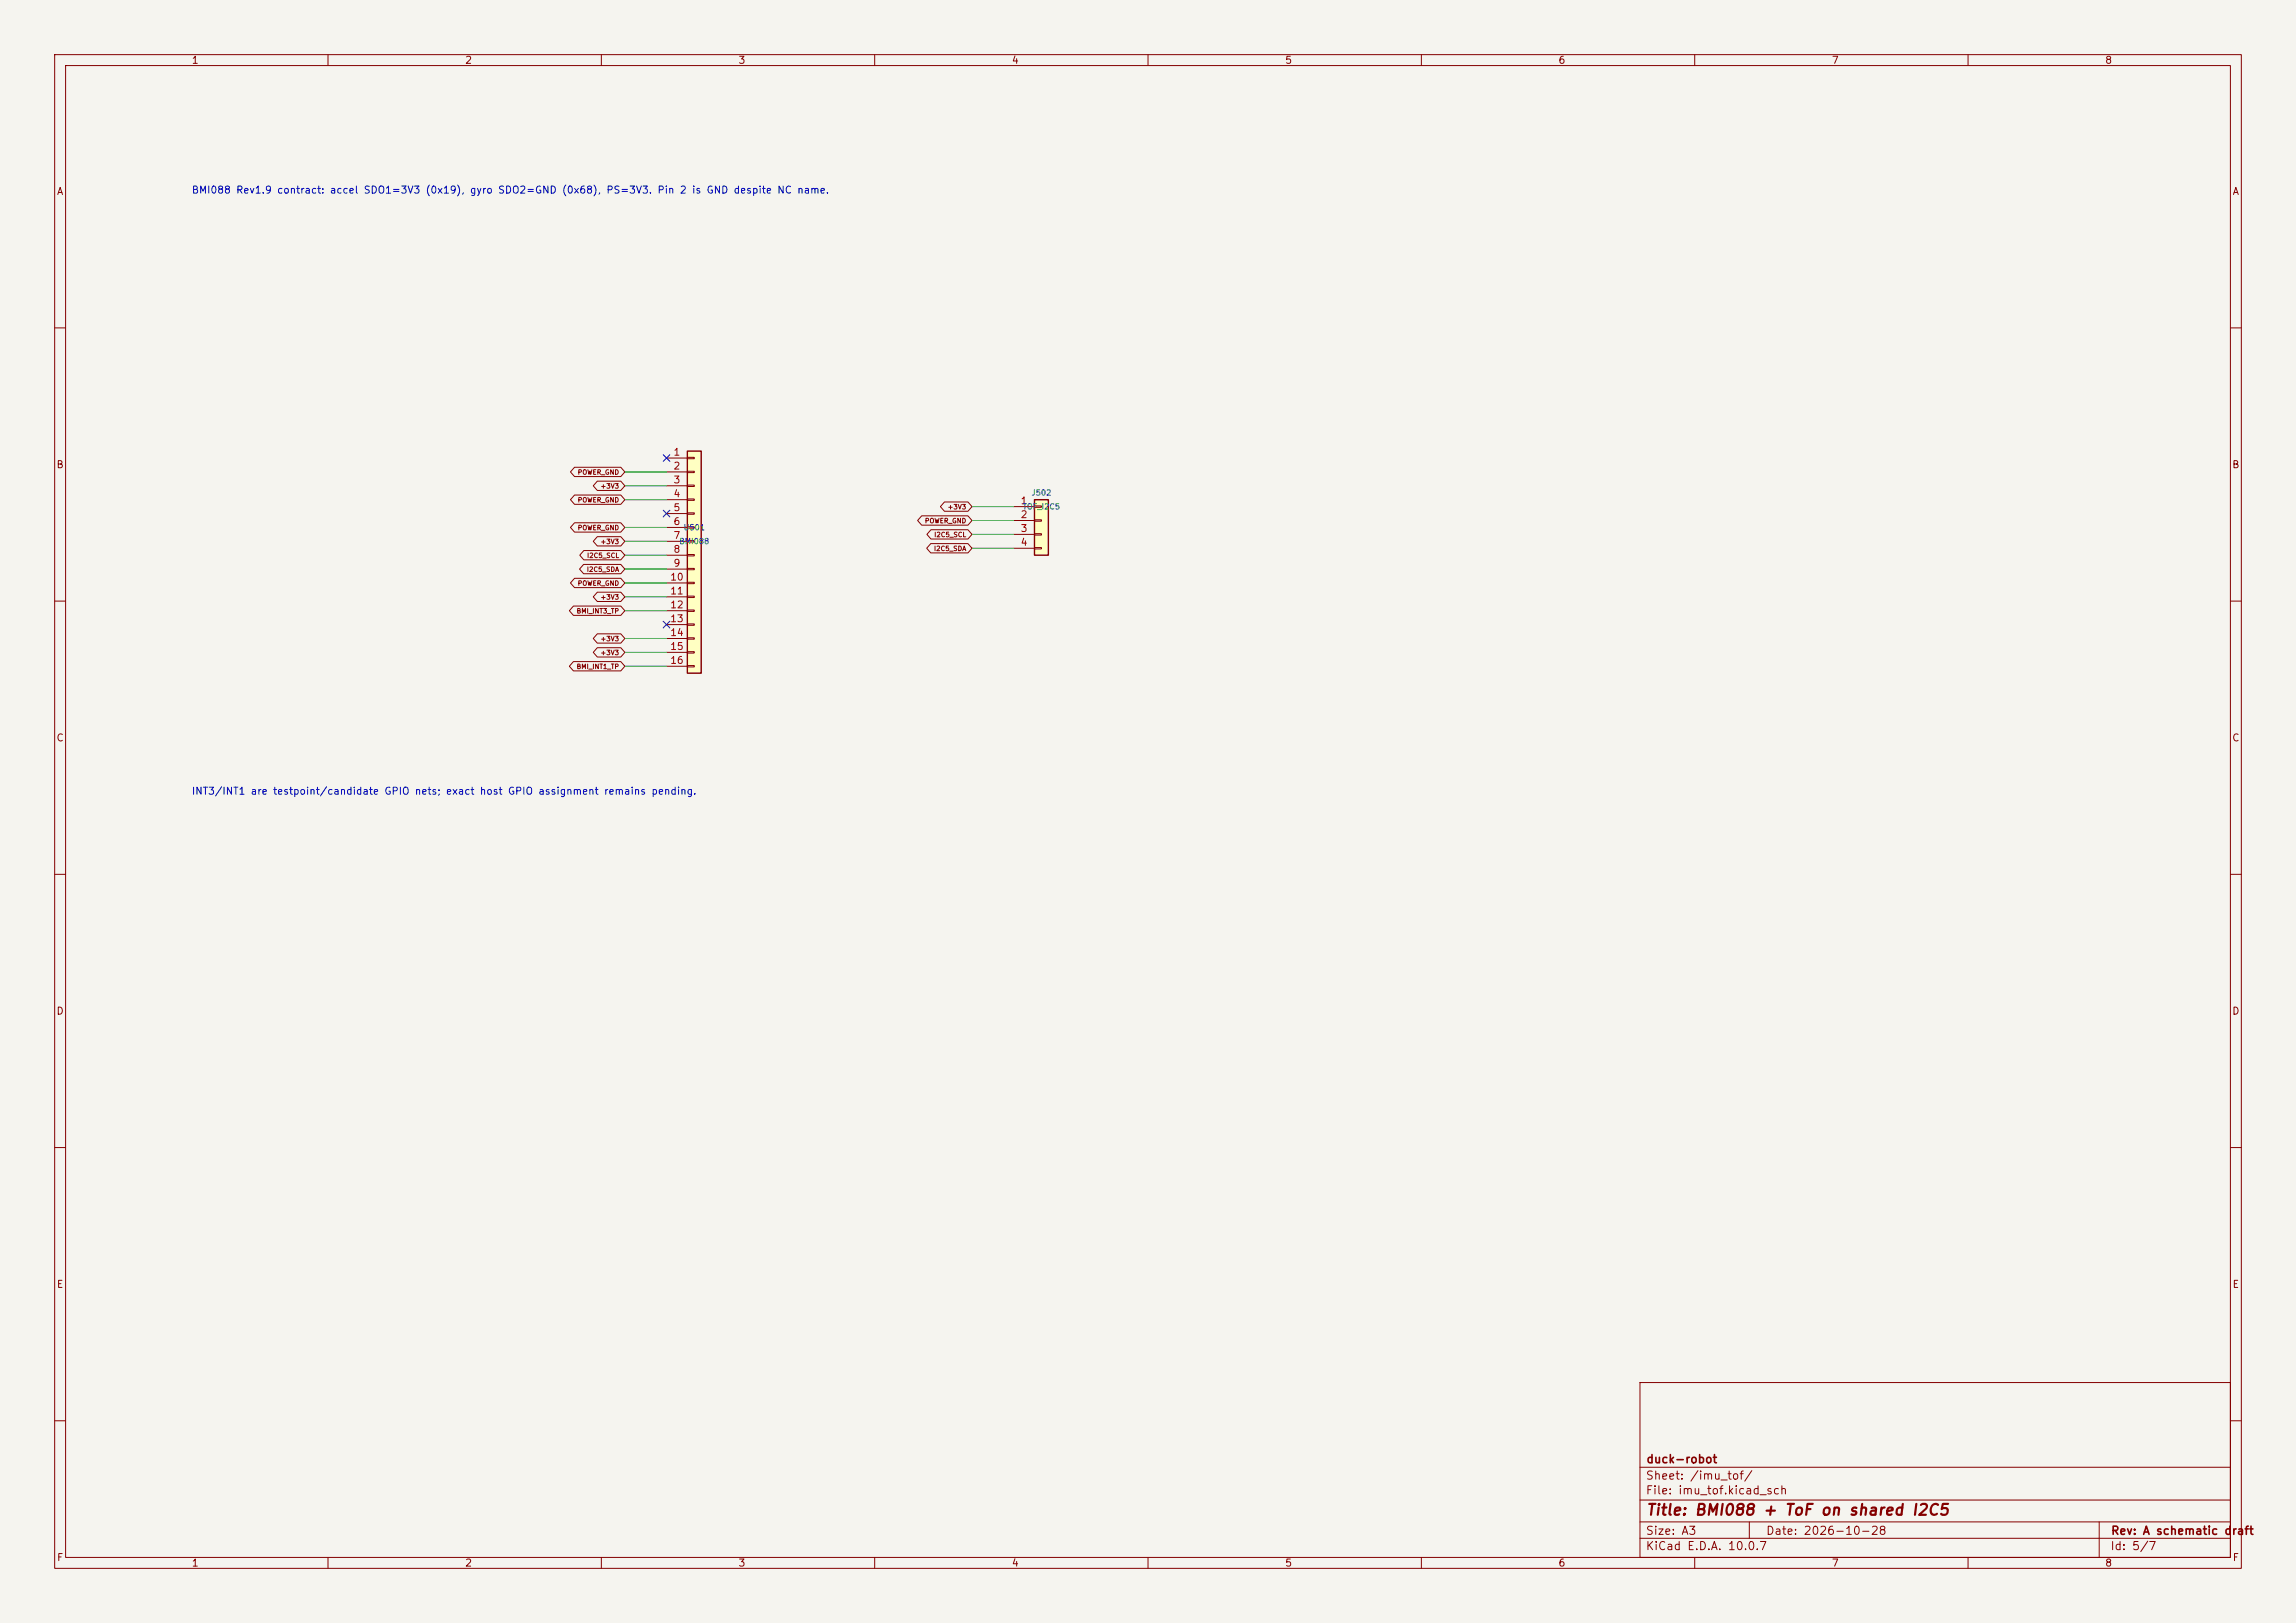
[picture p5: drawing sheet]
<svg xmlns="http://www.w3.org/2000/svg" width="420mm" height="297mm" viewBox="0 0 420 297" stroke-linecap="round" stroke-linejoin="round" font-family="sans-serif">
<defs><g id="words">
<text font-size="2" fill="#840000" x="301" y="277.8">Title: BMI088 + ToF on shared I2C5</text>
<g font-size="1.5" fill="#840000">
<text x="301" y="268.1">duck-robot</text>
<text x="300.9" y="273.8">File: imu_tof.kicad_sch</text>
<text x="300.9" y="271.1">Sheet: /imu_tof/</text>
<text x="300.9" y="281.2">Size: A3</text>
<text x="322.9" y="281.2">Date: 2026-10-28</text>
<text x="386" y="281.2">Rev: A schematic draft</text>
<text x="300.9" y="284">KiCad E.D.A. 10.0.7</text>
<text x="385.9" y="284">Id: 5/7</text>
</g>
<g font-size="1.3" fill="#840000">
<text x="35" y="12">1</text>
<text x="85" y="12">2</text>
<text x="135" y="12">3</text>
<text x="185" y="12">4</text>
<text x="235" y="12">5</text>
<text x="285" y="12">6</text>
<text x="335" y="12">7</text>
<text x="385" y="12">8</text>
<text x="10.3" y="36">A</text>
<text x="408.3" y="36">A</text>
<text x="10.2" y="86">B</text>
<text x="408.2" y="86">B</text>
<text x="10.2" y="136">C</text>
<text x="408.2" y="136">C</text>
<text x="10.2" y="186">D</text>
<text x="408.2" y="186">D</text>
<text x="10.3" y="236">E</text>
<text x="408.3" y="236">E</text>
<text x="10.3" y="286">F</text>
<text x="35" y="287">1</text>
<text x="85" y="287">2</text>
<text x="135" y="287">3</text>
<text x="185" y="287">4</text>
<text x="235" y="287">5</text>
<text x="285" y="287">6</text>
<text x="335" y="287">7</text>
<text x="385" y="287">8</text>
<text x="408.3" y="286">F</text>
</g>
<g font-size="1.3" fill="#0000c2">
<text x="35" y="35.7">BMI088 Rev1.9 contract: accel SDO1=3V3 (0x19), gyro SDO2=GND (0x68), PS=3V3. Pin 2 is GND despite NC name.</text>
<text x="35" y="145.7">INT3/INT1 are testpoint/candidate GPIO nets; exact host GPIO assignment remains pending.</text>
</g>
<g font-size="1.3" fill="#a90000">
<text x="123.1" y="83.7">1</text>
<text x="123.1" y="86.2">2</text>
<text x="123.1" y="88.8">3</text>
<text x="123.1" y="91.3">4</text>
<text x="123.1" y="93.8">5</text>
<text x="186.6" y="92.6">1</text>
<text x="186.6" y="95.1">2</text>
<text x="123.1" y="96.4">6</text>
<text x="123.1" y="98.9">7</text>
<text x="123.1" y="101.5">8</text>
<text x="186.6" y="97.7">3</text>
<text x="186.6" y="100.2">4</text>
<text x="122.5" y="106.5">10</text>
<text x="123.1" y="104">9</text>
<text x="122.5" y="109.1">11</text>
<text x="122.5" y="111.6">12</text>
<text x="122.5" y="114.2">13</text>
<text x="122.5" y="116.7">14</text>
<text x="122.5" y="119.2">15</text>
<text x="122.5" y="121.8">16</text>
</g>
<g font-size="1" fill="#006464">
<text x="187" y="93.5">TOF_I2C5</text>
<text x="188.6" y="90.9">J502</text>
<text x="124.2" y="99.8">BMI088</text>
<text x="124.9" y="97.3">U501</text>
</g>
<g font-size=".9" fill="#840000">
<text x="105.6" y="87.1">POWER_GND</text>
<text x="109.8" y="89.6">+3V3</text>
<text x="105.6" y="92.1">POWER_GND</text>
<text x="169.1" y="96">POWER_GND</text>
<text x="173.3" y="93.4">+3V3</text>
<text x="105.6" y="97.2">POWER_GND</text>
<text x="109.8" y="99.8">+3V3</text>
<text x="170.7" y="101">I2C5_SDA</text>
<text x="170.8" y="98.5">I2C5_SCL</text>
<text x="105.6" y="107.4">POWER_GND</text>
<text x="107.2" y="104.8">I2C5_SDA</text>
<text x="107.3" y="102.3">I2C5_SCL</text>
<text x="105.4" y="112.5">BMI_INT3_TP</text>
<text x="109.8" y="109.9">+3V3</text>
<text x="109.8" y="117.5">+3V3</text>
<text x="105.4" y="122.6">BMI_INT1_TP</text>
<text x="109.8" y="120.1">+3V3</text>
</g>
</g></defs>
<path d="M0 0h420v297h-420z" fill="#f5f4ef" stroke="#f5f4ef" stroke-width=".18"/>
<g fill="none" stroke="#840000" stroke-width=".18">
<path d="M10 10h400v277h-400zM12 12h396v273h-396zM60 10v2M110 10v2M160 10v2M210 10v2M260 10v2M310 10v2M360 10v2M10 60h2M408 60h2M10 110h2"/>
<path d="M408 110h2M10 160h2M408 160h2M10 210h2M408 210h2M300 253h108v32h-108zM10 260h2M300 278.5h108M300 274.5h108M300 268.5h108M320 278.5v3M384 278.5v6.5"/>
<path d="M408 260h2M60 285v2M110 285v2M160 285v2M210 285v2M260 285v2M300 281.5h108M310 285v2M360 285v2"/>
</g>
<path d="M189.2 91.4h2.6v10.2h-2.6z" fill="#ffffc2"/>
<path d="M189.2 91.4h2.6v10.2h-2.6z" fill="none" stroke="#840000" stroke-width=".25"/>
<path d="M185.4 92.7h3.8M185.4 95.3h3.8M185.4 97.8h3.8M189.2 92.6h1.3v.2h-1.3zM189.2 95.1h1.3v.3h-1.3zM189.2 97.7h1.3v.2h-1.3zM185.4 100.3h3.8M189.2 100.2h1.3v.3h-1.3z" fill="none" stroke="#840000" stroke-width=".18"/>
<path d="M125.7 82.6h2.6v40.6h-2.6z" fill="#ffffc2"/>
<path d="M125.7 82.6h2.6v40.6h-2.6z" fill="none" stroke="#840000" stroke-width=".25"/>
<g fill="none" stroke="#840000" stroke-width=".18">
<path d="M105.1 85.5h8.5l.7 .9-.7 .8h-8.5l-.7-.8zM105.1 90.6h8.5l.7 .8-.7 .9h-8.5l-.7-.9zM105.1 95.7h8.5l.7 .8-.7 .9h-8.5l-.7-.9zM109.3 98.2h4.3l.7 .9-.7 .8h-4.3l-.8-.8zM109.3 88h4.3l.7 .9-.7 .9h-4.3l-.8-.9zM121.9 83.8h3.8M121.9 86.4h3.8M121.9 88.9h3.8M121.9 91.4h3.8M121.9 94h3.8M121.9 96.5h3.8M121.9 99.1h3.8"/>
<path d="M125.7 83.7h1.3v.2h-1.3zM125.7 86.2h1.3v.3h-1.3zM125.7 88.8h1.3v.2h-1.3zM125.7 91.3h1.3v.3h-1.3zM125.7 93.9h1.3v.2h-1.3zM125.7 96.4h1.3v.2h-1.3zM125.7 98.9h1.3v.3h-1.3zM168.6 94.4h8.5l.7 .9-.7 .8h-8.5l-.7-.8zM170.3 99.5h6.8l.7 .8-.7 .9h-6.8l-.8-.9zM170.3 96.9h6.8l.7 .9-.7 .8h-6.8l-.7-.8zM172.8 91.9h4.3l.7 .8-.7 .9h-4.3l-.8-.9zM104.9 110.9h8.7l.7 .9-.7 .8h-8.7l-.8-.8z"/>
<path d="M105.1 105.8h8.5l.7 .9-.7 .8h-8.5l-.7-.8zM106.8 103.3h6.8l.7 .8-.7 .9h-6.8l-.8-.9zM106.8 100.7h6.8l.7 .9-.7 .9h-6.8l-.7-.9zM109.3 108.4h4.3l.7 .8-.7 .9h-4.3l-.8-.9zM109.3 116h4.3l.7 .8-.7 .9h-4.3l-.8-.9zM109.3 118.5h4.3l.7 .9-.7 .8h-4.3l-.8-.8zM121.9 101.6h3.8M121.9 104.1h3.8M121.9 106.7h3.8M121.9 109.2h3.8M121.9 111.8h3.8M121.9 114.3h3.8"/>
<path d="M121.9 116.8h3.8M121.9 119.4h3.8M125.7 101.5h1.3v.2h-1.3zM125.7 104h1.3v.3h-1.3zM125.7 106.6h1.3v.2h-1.3zM125.7 109.1h1.3v.2h-1.3zM125.7 111.6h1.3v.3h-1.3zM125.7 114.2h1.3v.2h-1.3zM125.7 116.7h1.3v.3h-1.3zM125.7 119.3h1.3v.2h-1.3zM104.9 121.1h8.7l.7 .8-.7 .9h-8.7l-.8-.9zM121.9 121.9h3.8"/>
<path d="M125.7 121.8h1.3v.2h-1.3z"/>
</g>
<g fill="none" stroke="#009600" stroke-width=".18">
<path d="M114.3 86.4h7.6M114.3 88.9h7.6M114.3 96.5h7.6M114.3 91.4h7.6M114.3 99.1h7.6M177.8 92.7h7.6M177.8 95.3h7.6M177.8 97.8h7.6M114.3 109.2h7.6M114.3 111.8h7.6M114.3 116.8h7.6M114.3 101.6h7.6"/>
<path d="M114.3 104.1h7.6M114.3 119.4h7.6M114.3 106.7h7.6M177.8 100.3h7.6M114.3 121.9h7.6"/>
</g>
<path d="M121.3 93.4l1.2 1.2M121.3 83.2l1.2 1.2M122.5 93.4l-1.2 1.2M122.5 83.2l-1.2 1.2M121.3 113.7l1.2 1.2M122.5 113.7l-1.2 1.2" fill="none" stroke="#000084" stroke-width=".18"/>
<use href="#words"/>
</svg>
